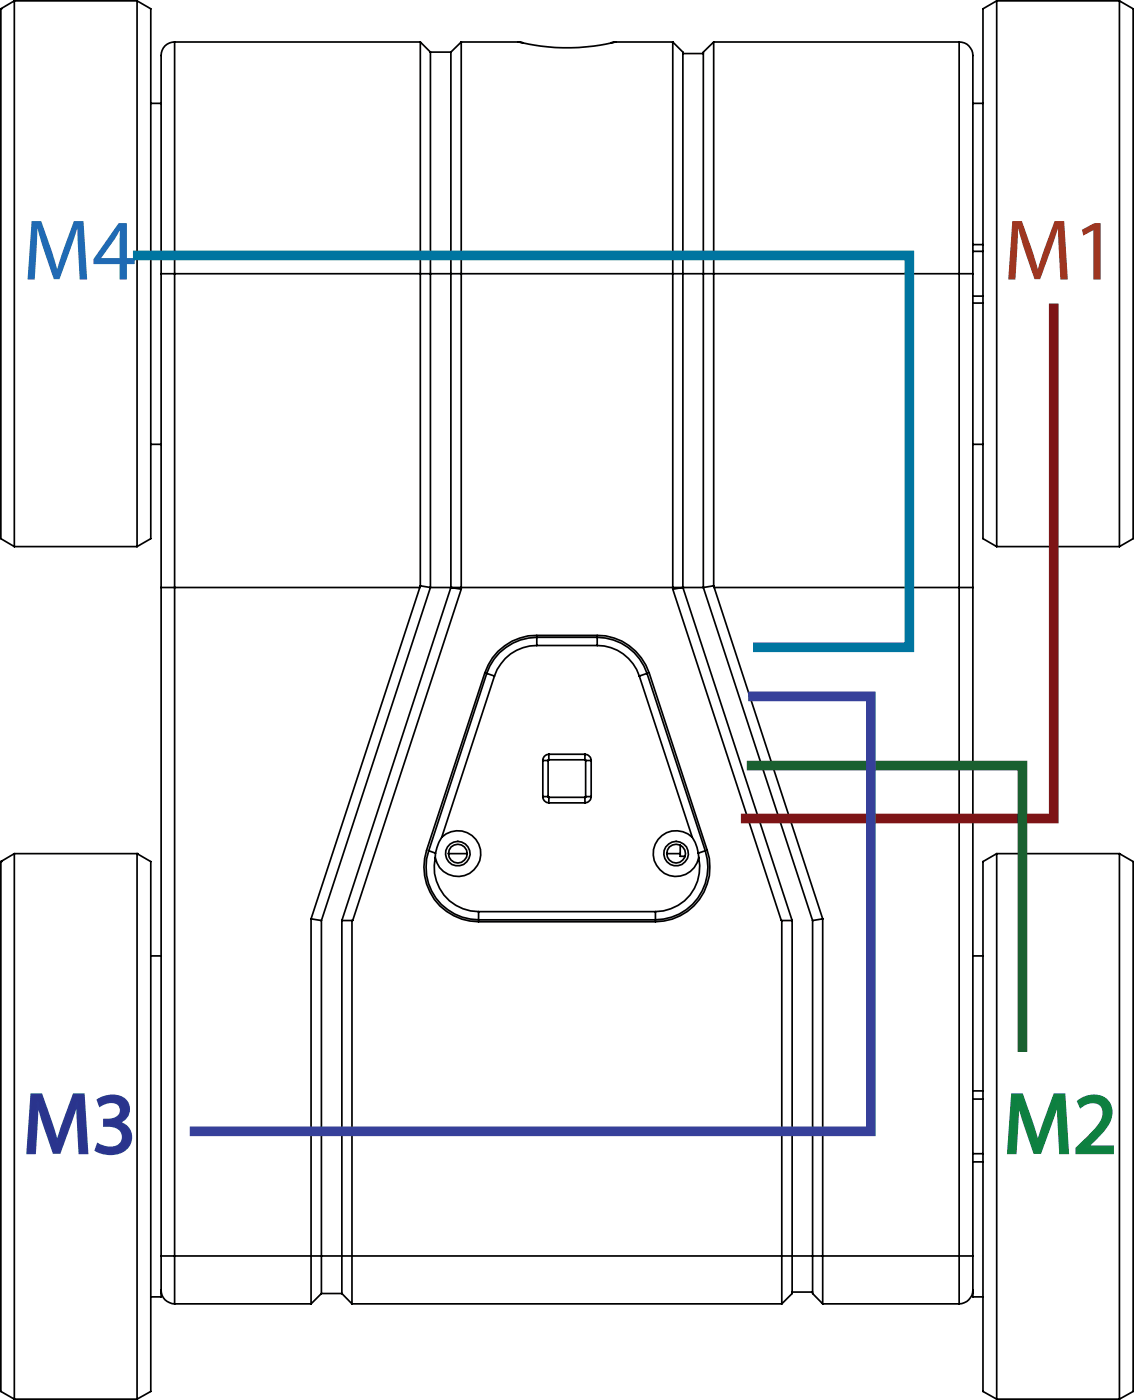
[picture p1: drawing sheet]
<svg xmlns="http://www.w3.org/2000/svg" width="166mm" height="205mm" viewBox="0 0 166 205" stroke-linecap="round" stroke-linejoin="round" font-family="sans-serif">
<defs><g id="words">
<text font-size="12.7" fill="#206ab4" x="3.3" y="41">M4</text>
<text font-size="12.7" fill="#9e3621" x="147.1" y="41">M1</text>
<text font-size="12.7" fill="#2b338c" x="3.3" y="169">M3</text>
<text font-size="12.7" fill="#0c8040" x="147.1" y="169">M2</text>
</g></defs>
<!-- layer: Layer 1 -->
<g fill="none" stroke="#000" stroke-width=".25">
<path d="M.1 1.3h.1M.1 1.3v77.7l2 1.1M2.1 .1v80M2.1 .1h18M2.1 .1l-2 1.2M20.1 .1v80M20.1 .1l2 1.2v77.7l-2 1.1M22.1 15.2h1.5M25.6 6.2a2.01 2.01 0 0 0-2 2.3v31.6M25.6 6.2v33.9M25.6 6.2h36M61.6 6.2v79.7"/>
<path d="M61.6 6.2l1.5 1.4M63.1 7.6v78.5M63.1 7.6h3M66.1 7.6v78.5M67.6 6.2v80.2M67.6 6.2h8.4M67.6 6.2l-1.5 1.4M76 6.2a30 30 0 0 0 14.2 0M76 6.2l.7 .1M90.2 6.2h8.4M90.2 6.2l-.6 .1M98.6 6.2v80.2"/>
<path d="M98.6 6.2l1.5 1.4v78.5M100.1 7.9h3M104.6 6.2v79.7M104.6 6.2l-1.5 1.4v78.5M104.6 6.2h36M140.6 6.2a2.07 2.07 0 0 1 2 2.3v31.6M140.6 6.2v33.9M142.6 15.2h1.5M146.1 .1l-2 1.2v77.7l2 1.1M146.1 .1v80M146.1 .1h18M164.1 .1v80"/>
<path d="M164.1 .1l2 1.2v77.7l-2 1.1M142.6 35.9h1.5M142.6 36.8h1.5M23.6 40.1v46M23.6 40.1h2M25.6 40.1v46M25.6 40.1h115M140.6 40.1v46M140.6 40.1h2M142.6 40.1v46M142.6 44.4h1.5M142.6 43.4h1.5"/>
<path d="M22.1 65.1h1.5M142.6 65.1h1.5M2.1 80.1h18M23.6 86.1h2M23.6 86.1v98M25.6 86.1h35.9M25.6 86.1v98M61.5 86.1l-15.9 48.6M61.6 85.9l-.1 .2M61.6 85.9l1.5 .2M63.1 86.1h40M63.1 86.1l-16 48.9"/>
<path d="M66.1 86.1h.1M66.1 86.1l1.5 .3M66.1 86.1l-16 48.9M67.6 86.4l-15.9 48.6h-1.6M71.4 98.7l-8.6 26M71.4 98.7l1.1 .4M72.5 99.1l-7.7 23.7M73 95.5a7.9 7.9 0 0 1 5.7-2.3h8.8a8 8 0 0 1 7.7 5.5l8.5 26a8 8 0 0 1-7.6 10.4h-25.9a8 8 0 0 1-7.7-10.4l8.6-26 .5-1.2 .6-1.1zM78.7 94.6a6.5 6.5 0 0 0-6.2 4.5M78.7 93.4a7.8 7.8 0 0 0-7.3 5.3M78.7 94.6h8.8M78.7 93.4v1.2"/>
<path d="M78.7 93.4h8.8M87.5 94.6a6.5 6.5 0 0 1 6.2 4.5M87.5 93.4a7.7 7.7 0 0 1 7.3 5.3M87.5 93.4v1.2M93.7 99.1l7.8 23.7M94.8 98.7l-1.1 .4M94.8 98.7l8.6 26M98.6 86.4l15.9 48.6h1.6M100.1 86.1h.1M100.1 86.1l-1.5 .3M100.1 86.1l16 48.9M103.1 86.1l16 48.9"/>
<path d="M104.6 85.9l.1 .2M104.6 85.9l-1.5 .2M104.7 86.1h35.9M104.7 86.1l15.9 48.6M140.6 86.1h2M140.6 86.1v98M142.6 86.1v98M146.1 80.1h18M79.6 116.8a.9 .9 0 0 0 .9 .9M79.6 111.5v5.3M79.6 116.8h.7M79.6 111.5h.7"/>
<path d="M80.3 116.8l.2 .1M80.3 111.5v5.3M80.5 110.6a.9 .9 0 0 0-.9 .9M80.5 111.4l-.2 .1M80.5 110.6h5.2M80.5 117.7h5.2M80.5 110.6v.8M80.5 116.9v.8M80.5 116.9h5.2M80.5 111.4h5.2M85.7 110.6a.97 .97 0 0 1 1 .9M85.7 111.4l.2 .1"/>
<path d="M85.7 110.6v.8M85.7 116.9v.8M85.9 116.8l-.2 .1M85.9 116.8h.8M85.9 111.5h.8M85.9 111.5v5.3M86.7 116.8a.97 .97 0 0 1-1 .9M86.7 111.5v5.3M.1 126.3h.1M.1 126.3v77.7l2 1.1M2.1 125.1v80M2.1 125.1h18"/>
<path d="M2.1 125.1l-2 1.2M20.1 125.1l2 1.2v77.7l-2 1.1M20.1 125.1h.1M20.1 125.1v80M45.6 134.7v56.5M45.6 134.7l1.5 .3M47.1 135v54.6M50.1 135v54.6M51.6 135v56.2M62.8 124.7a7.7 7.7 0 0 0 7.4 10.2M62.8 124.7l1 .4M63.8 125.7a6.5 6.5 0 0 0 6.4 8"/>
<path d="M63.8 125.1v.6M64.8 122.8a3.4 3.4 0 0 1 5.1 .5 3.4 3.4 0 0 1-1.6 5 3.4 3.4 0 0 1-4.5-2.6M64.8 122.8l-.5 .7-.5 1.6M65.7 125.1h2.8M70.2 133.7h25.9M70.2 133.7v1.2M70.2 134.9h25.9M96.1 133.7v1.2M97.7 125.1h2M99.7 123.9v1.6h.7M101.5 122.8a3.4 3.4 0 0 0-5.2 .5 3.4 3.4 0 0 0 1.6 5 3.4 3.4 0 0 0 4.5-2.6M101.5 122.8l.4 .7 .5 1.6"/>
<path d="M102.4 125.1v.6M102.4 125.7a6.5 6.5 0 0 1-6.3 8M103.4 124.7a7.7 7.7 0 0 1-7.3 10.2M103.4 124.7l-1 .4M114.6 135v56.2M116.1 135v54.6l-1.5 1.6M119.1 135v54.6l1.5 1.6M120.6 134.7v56.5M120.6 134.7l-1.5 .3M146.1 125.1l-2 1.2v77.7l2 1.1M146.1 125.1v80M146.1 125.1h18"/>
<path d="M164.1 125.1v80M164.1 125.1l2 1.2v77.7l-2 1.1M22.1 140.1h1.5M142.6 140.1h1.5M142.6 159.9h1.5M142.6 161.1h1.5M142.6 169.1h1.5M142.6 170.3h1.5M23.6 184.1h2M23.6 189.1a1.99 1.99 0 0 0 2 2.1M23.6 184.1v5M23.6 189.1v1h-1.5"/>
<path d="M25.6 184.1v7.1M25.6 184.1h115M25.6 191.2h20M47.1 189.6l-1.5 1.6M47.1 189.6h3M50.1 189.6l1.5 1.6M51.6 191.2h63M116.1 189.4h3M120.6 191.2h20M140.6 184.1h2M140.6 184.1v7.1M142.6 189.1a2.05 2.05 0 0 1-2 2.1"/>
<path d="M142.6 184.1v5M142.6 189.1v1h1.5M2.1 205.1h18M146.1 205.1h18"/>
<circle cx="67.1" cy="125.1" r="1.79"/>
<circle cx="67.1" cy="125.1" r="1.37"/>
<circle cx="99.1" cy="125.1" r="1.79"/>
<circle cx="99.1" cy="125.2" r="1.37"/>
</g>
<path d="M148.4 160.5h1.4l1.6 4.6 .7 2.4 2.5-7h1.4l.5 8.5h-1.1l-.3-7.4-2.6 7.4h-.9l-1.6-4.7-.8-2.7-.4 7.4h-1zM158.1 161.5a3.4 3.4 0 0 1 4-.3 2.93 2.93 0 0 1 0 4l-.9 1.1-1.8 1.8h3.7v.9h-5.3v-.7l2.3-2.1a4.2 4.2 0 0 0 1.7-3.4 1.76 1.76 0 0 0-2.8-.9l-.6 .4z" fill="none" stroke="#148040" stroke-width=".35"/>
<path d="M4.6 160.5h1.4l1.7 4.6 .7 2.4 2.4-7h1.4l.6 8.5h-1.1l-.4-7.4-2.6 7.4h-.8l-1.6-4.7-.8-2.7-.4 7.4h-1.1zM14.3 161.3a3.6 3.6 0 0 1 4-.1 2.02 2.02 0 0 1-.9 3.4 2.23 2.23 0 0 1 1.8 2 2.23 2.23 0 0 1-1.6 2.3 4.3 4.3 0 0 1-3.6-.3l.3-.8a2.98 2.98 0 0 0 3.3-.1 1.61 1.61 0 0 0 .3-1.7 1.61 1.61 0 0 0-1.5-.9l-1.1-.1v-.8a2.21 2.21 0 0 0 2.4-1 1.31 1.31 0 0 0-.4-1.4 1.31 1.31 0 0 0-1.4-.2l-.7 .2-.5 .3z" fill="none" stroke="#2a368f" stroke-width=".35"/>
<path d="M154.5 44.5v75.5h-45.9" fill="none" stroke="#7d1416" stroke-width="1.4" stroke-linecap="butt"/>
<path d="M109.5 112.2h40.4v42" fill="none" stroke="#1a6030" stroke-width="1.4" stroke-linecap="butt"/>
<path d="M19.5 37.4h113.8v57.5h-22.9" fill="none" stroke="#0075a0" stroke-width="1.4" stroke-linecap="butt"/>
<path d="M109.7 102.1h18v63.8h-99.9" fill="none" stroke="#36409a" stroke-width="1.4" stroke-linecap="butt"/>
<use href="#words"/>
</svg>
